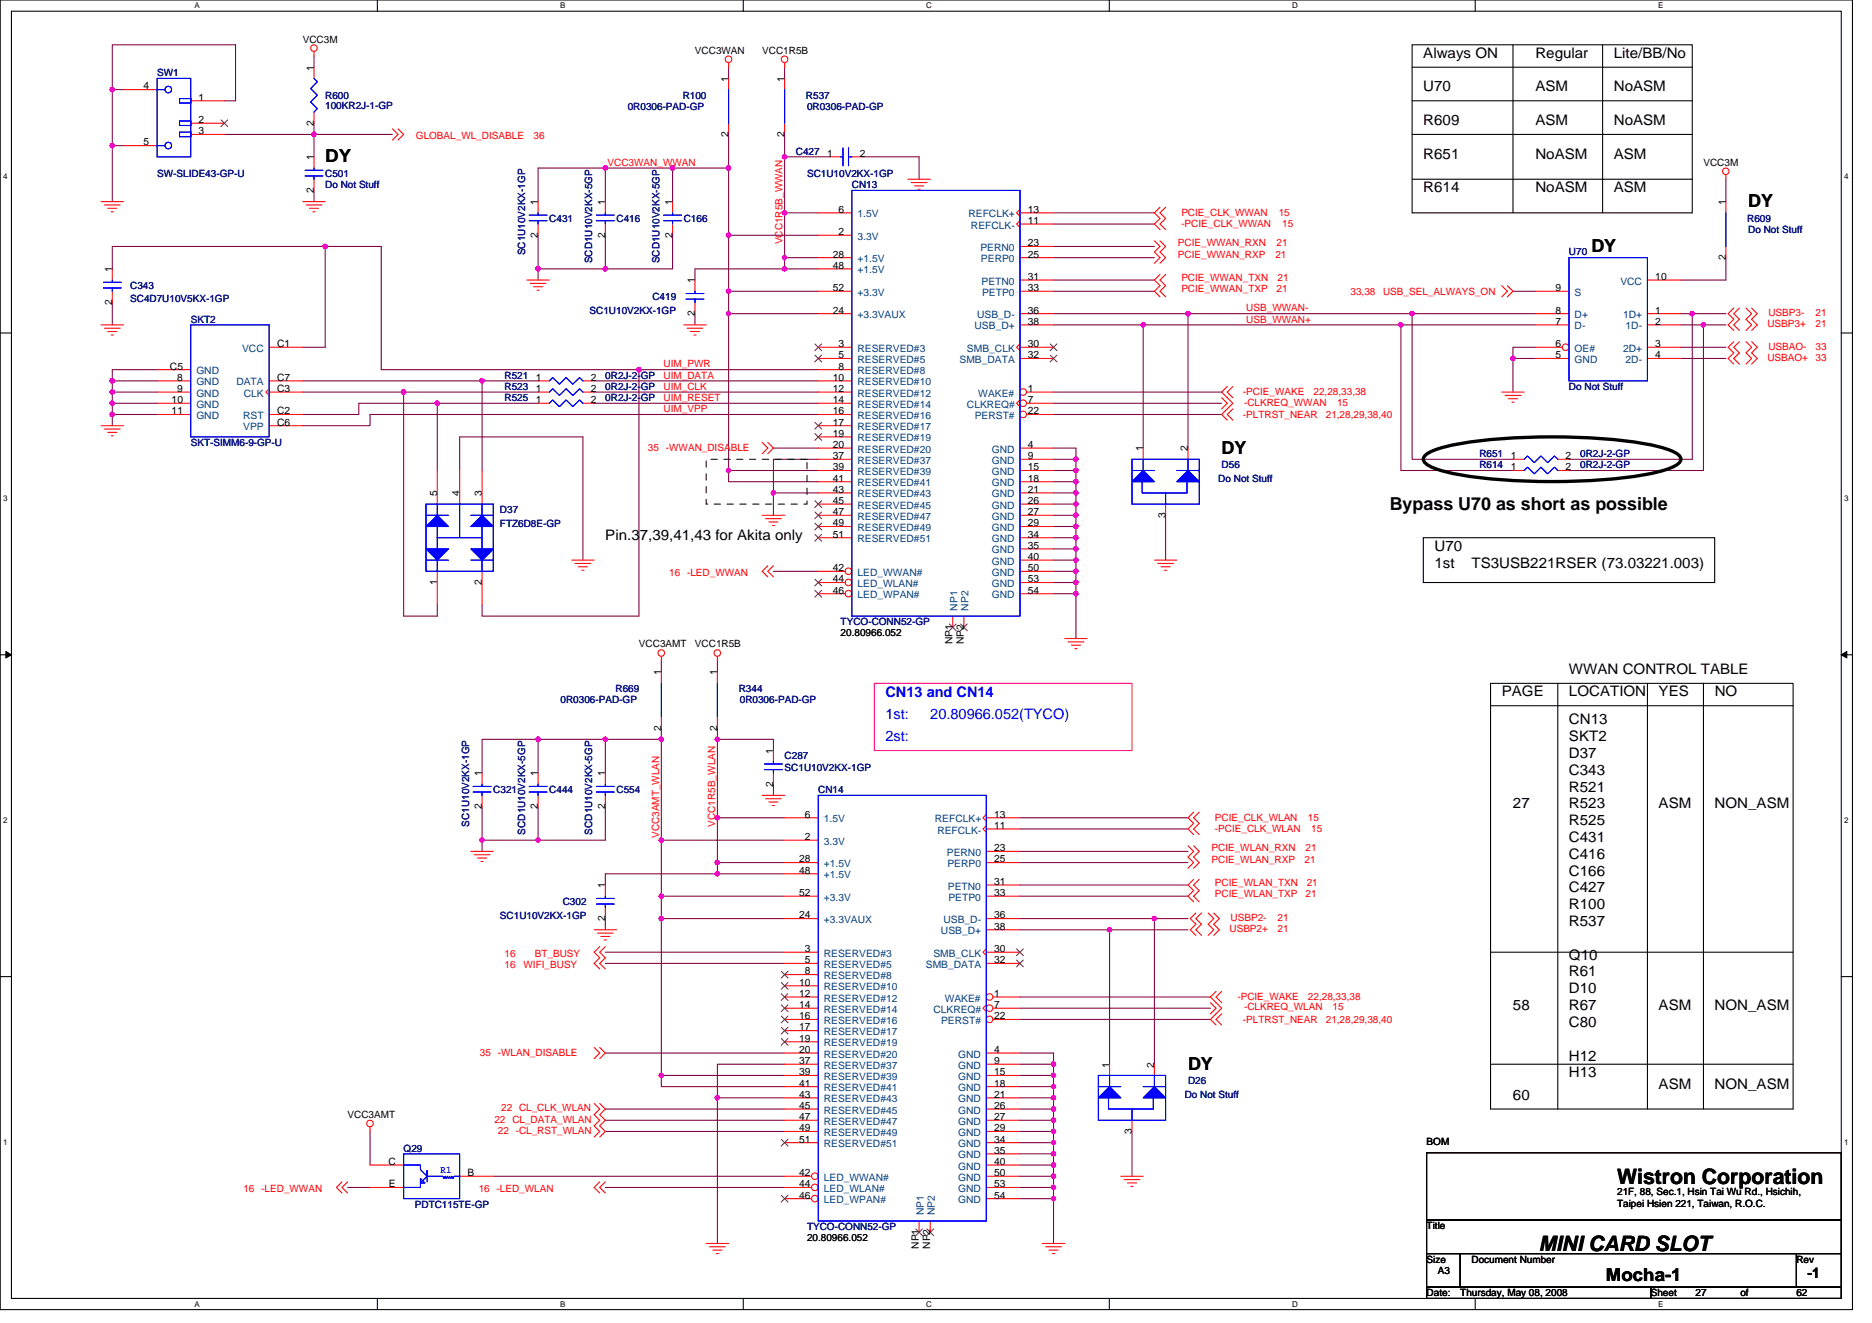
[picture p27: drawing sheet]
<svg xmlns="http://www.w3.org/2000/svg" width="297mm" height="210mm" viewBox="0 0 297 210" stroke-linecap="round" stroke-linejoin="round" font-family="sans-serif">
<defs><g id="words">
<g font-size="3.4">
<text x="256.6" y="187.9">Wistron Corporation</text>
<text x="244.2" y="198.5">MINI CARD SLOT</text>
</g>
<g font-size="2.8">
<text x="51.6" y="25.8">DY</text>
<text x="277.4" y="32.9">DY</text>
<text x="252.5" y="40">DY</text>
<text x="193.8" y="72">DY</text>
<text x="220.5" y="80.9">Bypass U70 as short as possible</text>
<text x="188.5" y="169.8">DY</text>
<text x="254.8" y="203.4">Mocha-1</text>
</g>
<g font-size="2.3">
<text x="225.8" y="9.2">Always ON</text>
<text x="243.6" y="9.2">Regular</text>
<text x="256.1" y="9.2">Lite/BB/No</text>
<text x="225.8" y="14.5">U70</text>
<text x="243.6" y="14.5">ASM</text>
<text x="256.1" y="14.5">NoASM</text>
<text x="225.8" y="19.9">R609</text>
<text x="243.6" y="19.9">ASM</text>
<text x="256.1" y="19.9">NoASM</text>
<text x="225.8" y="25.2">R651</text>
<text x="243.6" y="25.2">NoASM</text>
<text x="256.1" y="25.2">ASM</text>
<text x="225.8" y="30.5">R614</text>
<text x="243.6" y="30.5">NoASM</text>
<text x="256.1" y="30.5">ASM</text>
<text x="96.1" y="85.6">Pin.37,39,41,43 for Akita only</text>
<text x="227.6" y="87.4">U70</text>
<text x="227.6" y="90.1">1st</text>
<text x="233.5" y="90.1">TS3USB221RSER (73.03221.003)</text>
<text x="249" y="107">WWAN CONTROL TABLE</text>
<text x="238.3" y="110.5">PAGE</text>
<text x="249" y="110.5">LOCATION</text>
<text x="263.2" y="110.5">YES</text>
<text x="272.1" y="110.5">NO</text>
<text x="249" y="115">CN13</text>
<text x="249" y="117.6">SKT2</text>
<text x="249" y="120.3">D37</text>
<text x="249" y="123">C343</text>
<text x="249" y="125.6">R521</text>
<text x="240.1" y="128.3">27</text>
<text x="249" y="128.3">R523</text>
<text x="249" y="131">R525</text>
<text x="263.2" y="128.3">ASM</text>
<text x="272.1" y="128.3">NON_ASM</text>
<text x="249" y="133.6">C431</text>
<text x="249" y="136.3">C416</text>
<text x="249" y="139">C166</text>
<text x="249" y="141.6">C427</text>
<text x="249" y="144.3">R100</text>
<text x="249" y="147">R537</text>
<text x="249" y="152.3">Q10</text>
<text x="249" y="155">R61</text>
<text x="240.1" y="160.3">58</text>
<text x="249" y="157.7">D10</text>
<text x="249" y="160.3">R67</text>
<text x="263.2" y="160.3">ASM</text>
<text x="272.1" y="160.3">NON_ASM</text>
<text x="249" y="163">C80</text>
<text x="249" y="168.3">H12</text>
<text x="249" y="171">H13</text>
<text x="263.2" y="172.8">ASM</text>
<text x="272.1" y="172.8">NON_ASM</text>
<text x="240.1" y="174.5">60</text>
<text x="286.8" y="202.9">-1</text>
</g>
<g font-size="2.3" fill="#00f">
<text x="140.5" y="110.6">CN13 and CN14</text>
<text x="140.5" y="114.1">1st:</text>
<text x="140.5" y="117.6">2st:</text>
<text x="147.6" y="114.1">20.80966.052(TYCO)</text>
</g>
<g font-size="1.6">
<text x="48" y="6.8">VCC3M</text>
<text x="49.8" y="11.2" transform="rotate(-90 49.8 11.2)">1</text>
<text x="110.3" y="8.5">VCC3WAN</text>
<text x="120.9" y="8.5">VCC1R5B</text>
<text x="22.8" y="14.2">4</text>
<text x="31.5" y="16">1</text>
<text x="115.6" y="13" transform="rotate(-90 115.6 13)">1</text>
<text x="124.5" y="13" transform="rotate(-90 124.5 13)">1</text>
<text x="22.8" y="23.1">5</text>
<text x="31.5" y="19.5">2</text>
<text x="31.5" y="21.3">3</text>
<text x="49.8" y="19.9" transform="rotate(-90 49.8 19.9)">2</text>
<text x="115.6" y="21.7" transform="rotate(-90 115.6 21.7)">2</text>
<text x="124.5" y="21.7" transform="rotate(-90 124.5 21.7)">2</text>
<text x="49.8" y="25.4" transform="rotate(-90 49.8 25.4)">1</text>
<text x="131.3" y="24.9">1</text>
<text x="136.4" y="24.9">2</text>
<text x="270.3" y="26.3">VCC3M</text>
<text x="49.8" y="30.6" transform="rotate(-90 49.8 30.6)">2</text>
<text x="85.4" y="32.5" transform="rotate(-90 85.4 32.5)">1</text>
<text x="96" y="32.5" transform="rotate(-90 96 32.5)">1</text>
<text x="106.7" y="32.5" transform="rotate(-90 106.7 32.5)">1</text>
<text x="133" y="33.8">6</text>
<text x="163.1" y="35.5">11</text>
<text x="163.1" y="33.8">13</text>
<text x="273.8" y="32.5" transform="rotate(-90 273.8 32.5)">1</text>
<text x="85.4" y="37.7" transform="rotate(-90 85.4 37.7)">2</text>
<text x="96" y="37.7" transform="rotate(-90 96 37.7)">2</text>
<text x="106.7" y="37.7" transform="rotate(-90 106.7 37.7)">2</text>
<text x="132.1" y="40.9">28</text>
<text x="133" y="37.3">2</text>
<text x="163.1" y="39.1">23</text>
<text x="163.1" y="40.9">25</text>
<text x="273.8" y="41.3" transform="rotate(-90 273.8 41.3)">2</text>
<text x="17.8" y="43.2" transform="rotate(-90 17.8 43.2)">1</text>
<text x="110.3" y="45" transform="rotate(-90 110.3 45)">1</text>
<text x="132.1" y="42.7">48</text>
<text x="132.1" y="46.2">52</text>
<text x="163.1" y="44.4">31</text>
<text x="163.1" y="46.2">33</text>
<text x="246.8" y="46.2">9</text>
<text x="262.7" y="44.4">10</text>
<text x="17.8" y="48.4" transform="rotate(-90 17.8 48.4)">2</text>
<text x="110.3" y="50.2" transform="rotate(-90 110.3 50.2)">2</text>
<text x="132.1" y="49.8">24</text>
<text x="163.1" y="49.8">36</text>
<text x="163.1" y="51.5">38</text>
<text x="246.8" y="51.5">7</text>
<text x="246.8" y="49.8">8</text>
<text x="262.7" y="51.5">2</text>
<text x="262.7" y="49.8">1</text>
<text x="27" y="58.7">C5</text>
<text x="44" y="55.1">C1</text>
<text x="133" y="55.1">3</text>
<text x="133" y="56.9">5</text>
<text x="133" y="58.7">8</text>
<text x="163.1" y="55.1">30</text>
<text x="163.1" y="56.9">32</text>
<text x="246.8" y="56.9">5</text>
<text x="246.8" y="55.1">6</text>
<text x="262.7" y="56.9">4</text>
<text x="262.7" y="55.1">3</text>
<text x="27.2" y="65.8">11</text>
<text x="27.2" y="64">10</text>
<text x="28.1" y="60.4">8</text>
<text x="28.1" y="62.2">9</text>
<text x="44" y="60.4">C7</text>
<text x="44" y="65.8">C2</text>
<text x="44" y="62.2">C3</text>
<text x="85" y="64">1</text>
<text x="85" y="62.2">1</text>
<text x="85" y="60.4">1</text>
<text x="93.7" y="64">2</text>
<text x="93.7" y="62.2">2</text>
<text x="93.7" y="60.4">2</text>
<text x="132.1" y="60.4">10</text>
<text x="132.1" y="62.2">12</text>
<text x="132.1" y="64">14</text>
<text x="132.1" y="65.8">16</text>
<text x="163.1" y="62.2">1</text>
<text x="163.1" y="64">7</text>
<text x="163.1" y="65.8">22</text>
<text x="44" y="67.5">C6</text>
<text x="132.1" y="67.5">17</text>
<text x="132.1" y="69.3">19</text>
<text x="132.1" y="71.1">20</text>
<text x="163.1" y="71.1">4</text>
<text x="181.4" y="71.6" transform="rotate(-90 181.4 71.6)">1</text>
<text x="188.5" y="71.6" transform="rotate(-90 188.5 71.6)">2</text>
<text x="132.1" y="72.9">37</text>
<text x="132.1" y="74.7">39</text>
<text x="132.1" y="76.4">41</text>
<text x="163.1" y="72.9">9</text>
<text x="163.1" y="74.7">15</text>
<text x="163.1" y="76.4">18</text>
<text x="239.7" y="72.9">1</text>
<text x="239.7" y="74.7">1</text>
<text x="248.4" y="72.9">2</text>
<text x="248.4" y="74.7">2</text>
<text x="69.4" y="78.8" transform="rotate(-90 69.4 78.8)">5</text>
<text x="72.9" y="78.8" transform="rotate(-90 72.9 78.8)">4</text>
<text x="76.5" y="78.8" transform="rotate(-90 76.5 78.8)">3</text>
<text x="132.1" y="78.2">43</text>
<text x="132.1" y="80">45</text>
<text x="132.1" y="81.8">47</text>
<text x="132.1" y="83.5">49</text>
<text x="163.1" y="78.2">21</text>
<text x="163.1" y="80">26</text>
<text x="163.1" y="81.8">27</text>
<text x="163.1" y="83.5">29</text>
<text x="184.9" y="82.2" transform="rotate(-90 184.9 82.2)">3</text>
<text x="132.1" y="85.3">51</text>
<text x="163.1" y="85.3">34</text>
<text x="163.1" y="87.1">35</text>
<text x="163.1" y="88.9">40</text>
<text x="69.4" y="92.8" transform="rotate(-90 69.4 92.8)">1</text>
<text x="76.5" y="92.8" transform="rotate(-90 76.5 92.8)">2</text>
<text x="132.1" y="90.7">42</text>
<text x="132.1" y="92.4">44</text>
<text x="132.1" y="94.2">46</text>
<text x="163.1" y="90.7">50</text>
<text x="163.1" y="92.4">53</text>
<text x="163.1" y="94.2">54</text>
<text x="133.4" y="101">20.80966.052</text>
<text x="101.4" y="102.8">VCC3AMT</text>
<text x="104.9" y="107.2" transform="rotate(-90 104.9 107.2)">1</text>
<text x="110.3" y="102.8">VCC1R5B</text>
<text x="113.8" y="107.2" transform="rotate(-90 113.8 107.2)">1</text>
<text x="151.1" y="102.2" transform="rotate(-90 151.1 102.2)">NP1</text>
<text x="152.9" y="102.2" transform="rotate(-90 152.9 102.2)">NP2</text>
<text x="104.9" y="116" transform="rotate(-90 104.9 116)">2</text>
<text x="113.8" y="116" transform="rotate(-90 113.8 116)">2</text>
<text x="122.7" y="119.7" transform="rotate(-90 122.7 119.7)">1</text>
<text x="76.5" y="123.2" transform="rotate(-90 76.5 123.2)">1</text>
<text x="85.4" y="123.2" transform="rotate(-90 85.4 123.2)">1</text>
<text x="96" y="123.2" transform="rotate(-90 96 123.2)">1</text>
<text x="122.7" y="124.8" transform="rotate(-90 122.7 124.8)">2</text>
<text x="76.5" y="128.4" transform="rotate(-90 76.5 128.4)">2</text>
<text x="85.4" y="128.4" transform="rotate(-90 85.4 128.4)">2</text>
<text x="96" y="128.4" transform="rotate(-90 96 128.4)">2</text>
<text x="127.7" y="129.8">6</text>
<text x="157.8" y="131.6">11</text>
<text x="157.8" y="129.8">13</text>
<text x="126.8" y="136.9">28</text>
<text x="127.7" y="133.3">2</text>
<text x="157.8" y="135.1">23</text>
<text x="157.8" y="136.9">25</text>
<text x="96" y="141" transform="rotate(-90 96 141)">1</text>
<text x="126.8" y="138.7">48</text>
<text x="126.8" y="142.2">52</text>
<text x="157.8" y="140.4">31</text>
<text x="157.8" y="142.2">33</text>
<text x="96" y="146.2" transform="rotate(-90 96 146.2)">2</text>
<text x="126.8" y="145.8">24</text>
<text x="157.8" y="145.8">36</text>
<text x="157.8" y="147.6">38</text>
<text x="127.7" y="151.1">3</text>
<text x="127.7" y="152.9">5</text>
<text x="127.7" y="154.7">8</text>
<text x="157.8" y="151.1">30</text>
<text x="157.8" y="152.9">32</text>
<text x="126.8" y="156.4">10</text>
<text x="126.8" y="158.2">12</text>
<text x="126.8" y="160">14</text>
<text x="126.8" y="161.8">16</text>
<text x="157.8" y="158.2">1</text>
<text x="157.8" y="160">7</text>
<text x="157.8" y="161.8">22</text>
<text x="126.8" y="163.6">17</text>
<text x="126.8" y="165.3">19</text>
<text x="126.8" y="167.1">20</text>
<text x="157.8" y="167.1">4</text>
<text x="126.8" y="168.9">37</text>
<text x="126.8" y="170.7">39</text>
<text x="126.8" y="172.4">41</text>
<text x="157.8" y="168.9">9</text>
<text x="157.8" y="170.7">15</text>
<text x="157.8" y="172.4">18</text>
<text x="176" y="169.4" transform="rotate(-90 176 169.4)">1</text>
<text x="183.2" y="169.4" transform="rotate(-90 183.2 169.4)">2</text>
<text x="55.2" y="177.4">VCC3AMT</text>
<text x="126.8" y="174.2">43</text>
<text x="126.8" y="176">45</text>
<text x="126.8" y="177.8">47</text>
<text x="126.8" y="179.6">49</text>
<text x="157.8" y="174.2">21</text>
<text x="157.8" y="176">26</text>
<text x="157.8" y="177.8">27</text>
<text x="157.8" y="179.6">29</text>
<text x="179.6" y="180" transform="rotate(-90 179.6 180)">3</text>
<text x="61.6" y="184.9">C</text>
<text x="126.8" y="181.3">51</text>
<text x="157.8" y="181.3">34</text>
<text x="157.8" y="183.1">35</text>
<text x="157.8" y="184.9">40</text>
<text x="226.4" y="181.7">BOM</text>
<text x="61.7" y="188.4">E</text>
<text x="74.2" y="186.7">B</text>
<text x="126.8" y="186.7">42</text>
<text x="126.8" y="188.4">44</text>
<text x="126.8" y="190.2">46</text>
<text x="157.8" y="186.7">50</text>
<text x="157.8" y="188.4">53</text>
<text x="157.8" y="190.2">54</text>
<text x="256.6" y="189.7">21F, 88, Sec.1, Hsin Tai Wu Rd., Hsichih,</text>
<text x="256.6" y="191.5">Taipei Hsien 221, Taiwan, R.O.C.</text>
<text x="128.1" y="197">20.80966.052</text>
<text x="226.4" y="195.1">Title</text>
<text x="145.8" y="198.2" transform="rotate(-90 145.8 198.2)">NP1</text>
<text x="147.6" y="198.2" transform="rotate(-90 147.6 198.2)">NP2</text>
<text x="226.4" y="200.4">Size</text>
<text x="228.2" y="202.2">A3</text>
<text x="233.5" y="200.4">Document Number</text>
<text x="285" y="200.4">Rev</text>
<text x="226.4" y="205.7">Date:</text>
<text x="231.7" y="205.7">Thursday, May 08, 2008</text>
<text x="261.9" y="205.7">Sheet</text>
<text x="269" y="205.7">27</text>
<text x="276.2" y="205.7">of</text>
<text x="285" y="205.7">62</text>
</g>
<g font-size="1.6" fill="#000080">
<text x="24.9" y="12.1">SW1</text>
<text x="51.6" y="15.6">R600</text>
<text x="51.6" y="17.3">100KR2J-1-GP</text>
<text x="99.6" y="17.4">0R0306-PAD-GP</text>
<text x="108.3" y="15.6">R100</text>
<text x="127.9" y="15.6">R537</text>
<text x="128.1" y="17.4">0R0306-PAD-GP</text>
<text x="24.9" y="28.1">SW-SLIDE43-GP-U</text>
<text x="51.6" y="28.1">C501</text>
<text x="51.6" y="29.9">Do Not Stuff</text>
<text x="126.3" y="24.5">C427</text>
<text x="128.1" y="28.1">SC1U10V2KX-1GP</text>
<text x="135.2" y="29.9">CN13</text>
<text x="87.2" y="35.2">C431</text>
<text x="97.8" y="35.2">C416</text>
<text x="108.5" y="35.2">C166</text>
<text x="277.2" y="35.2">R609</text>
<text x="83.3" y="40.5" transform="rotate(-90 83.3 40.5)">SC1U10V2KX-1GP</text>
<text x="94" y="41.8" transform="rotate(-90 94 41.8)">SCD1U10V2KX-5GP</text>
<text x="104.6" y="41.8" transform="rotate(-90 104.6 41.8)">SCD1U10V2KX-5GP</text>
<text x="249" y="40.5">U70</text>
<text x="277.4" y="37">Do Not Stuff</text>
<text x="20.7" y="45.9">C343</text>
<text x="103.5" y="47.6">C419</text>
<text x="20.7" y="48">SC4D7U10V5KX-1GP</text>
<text x="30.3" y="51.2">SKT2</text>
<text x="93.6" y="49.8">SC1U10V2KX-1GP</text>
<text x="80" y="63.6">R525</text>
<text x="80" y="61.9">R523</text>
<text x="80" y="60.1">R521</text>
<text x="96.1" y="63.6">0R2J-2-GP</text>
<text x="96.1" y="61.9">0R2J-2-GP</text>
<text x="96.1" y="60.1">0R2J-2-GP</text>
<text x="249" y="61.9">Do Not Stuff</text>
<text x="30.3" y="70.8">SKT-SIMM6-9-GP-U</text>
<text x="193.3" y="76.5">Do Not Stuff</text>
<text x="193.8" y="74.3">D56</text>
<text x="234.7" y="72.5">R651</text>
<text x="234.7" y="74.3">R614</text>
<text x="250.7" y="72.5">0R2J-2-GP</text>
<text x="250.7" y="74.3">0R2J-2-GP</text>
<text x="79.3" y="81.4">D37</text>
<text x="79.3" y="83.6">FTZ6D8E-GP</text>
<text x="133.4" y="99.2">TYCO-CONN52-GP</text>
<text x="88.9" y="111.7">0R0306-PAD-GP</text>
<text x="97.7" y="109.9">R669</text>
<text x="117.2" y="109.9">R344</text>
<text x="117.4" y="111.7">0R0306-PAD-GP</text>
<text x="78.3" y="125.9">C321</text>
<text x="87.2" y="125.9">C444</text>
<text x="97.8" y="125.9">C554</text>
<text x="124.5" y="120.5">C287</text>
<text x="124.5" y="122.3">SC1U10V2KX-1GP</text>
<text x="129.8" y="125.9">CN14</text>
<text x="74.4" y="131.2" transform="rotate(-90 74.4 131.2)">SC1U10V2KX-1GP</text>
<text x="83.3" y="132.5" transform="rotate(-90 83.3 132.5)">SCD1U10V2KX-5GP</text>
<text x="94" y="132.5" transform="rotate(-90 94 132.5)">SCD1U10V2KX-5GP</text>
<text x="89.3" y="143.7">C302</text>
<text x="79.3" y="145.8">SC1U10V2KX-1GP</text>
<text x="188.5" y="172.1">D26</text>
<text x="188" y="174.2">Do Not Stuff</text>
<text x="64" y="182.8">Q29</text>
<text x="65.8" y="191.7">PDTC115TE-GP</text>
<text x="128.1" y="195.2">TYCO-CONN52-GP</text>
</g>
<g font-size="1.6" fill="#f00">
<text x="66" y="22">GLOBAL_WL_DISABLE</text>
<text x="84.7" y="22">36</text>
<text x="96.4" y="26.3">VCC3WAN_WWAN</text>
<text x="187.4" y="34.3">PCIE_CLK_WWAN</text>
<text x="202.9" y="34.3">15</text>
<text x="124.1" y="38.8" transform="rotate(-90 124.1 38.8)">VCC1R5B_WWAN</text>
<text x="186.9" y="40.9">PCIE_WWAN_RXP</text>
<text x="186.9" y="39.1">PCIE_WWAN_RXN</text>
<text x="187.4" y="36.1">-PCIE_CLK_WWAN</text>
<text x="202.4" y="40.9">21</text>
<text x="202.6" y="39.1">21</text>
<text x="203.5" y="36.1">15</text>
<text x="187.4" y="44.6">PCIE_WWAN_TXN</text>
<text x="187.4" y="46.4">PCIE_WWAN_TXP</text>
<text x="202.6" y="46.4">21</text>
<text x="202.7" y="44.6">21</text>
<text x="214.3" y="46.8">33,38</text>
<text x="219.5" y="46.8">USB_SEL_ALWAYS_ON</text>
<text x="197.8" y="49.4">USB_WWAN-</text>
<text x="197.8" y="51.2">USB_WWAN+</text>
<text x="280.4" y="51.9">USBP3+</text>
<text x="280.6" y="50.1">USBP3-</text>
<text x="288.1" y="51.9">21</text>
<text x="288.1" y="50.1">21</text>
<text x="105.3" y="58.3">UIM_PWR</text>
<text x="280.4" y="57.3">USBAO+</text>
<text x="280.6" y="55.5">USBAO-</text>
<text x="288.1" y="55.5">33</text>
<text x="288.1" y="57.3">33</text>
<text x="105.3" y="63.6">UIM_RESET</text>
<text x="105.3" y="61.9">UIM_CLK</text>
<text x="105.3" y="65.4">UIM_VPP</text>
<text x="105.3" y="60.1">UIM_DATA</text>
<text x="197.2" y="62.8">-PCIE_WAKE</text>
<text x="197.4" y="64.4">-CLKREQ_WWAN</text>
<text x="208.4" y="62.8">22,28,33,38</text>
<text x="212.1" y="64.4">15</text>
<text x="102.8" y="71.6">35 -WWAN_DISABLE</text>
<text x="197.2" y="66.3">-PLTRST_NEAR</text>
<text x="210.4" y="66.3">21,28,29,38,40</text>
<text x="106.2" y="91.4">16 -LED_WWAN</text>
<text x="113.5" y="131.2" transform="rotate(-90 113.5 131.2)">VCC1R5B_WLAN</text>
<text x="192.8" y="130.3">PCIE_CLK_WLAN</text>
<text x="207.5" y="130.3">15</text>
<text x="104.6" y="133" transform="rotate(-90 104.6 133)">VCC3AMT_WLAN</text>
<text x="192.2" y="136.9">PCIE_WLAN_RXP</text>
<text x="192.2" y="135.1">PCIE_WLAN_RXN</text>
<text x="192.8" y="132.1">-PCIE_CLK_WLAN</text>
<text x="207" y="136.9">21</text>
<text x="207.2" y="135.1">21</text>
<text x="208.1" y="132.1">15</text>
<text x="192.8" y="140.6">PCIE_WLAN_TXN</text>
<text x="192.8" y="142.4">PCIE_WLAN_TXP</text>
<text x="207.2" y="142.4">21</text>
<text x="207.3" y="140.6">21</text>
<text x="195.1" y="147.9">USBP2+</text>
<text x="195.3" y="146.2">USBP2-</text>
<text x="202.7" y="146.2">21</text>
<text x="202.7" y="147.9">21</text>
<text x="80" y="151.8">16</text>
<text x="80" y="153.6">16</text>
<text x="83.1" y="153.6">WIFI_BUSY</text>
<text x="84.9" y="151.8">BT_BUSY</text>
<text x="196.3" y="158.8">-PCIE_WAKE</text>
<text x="197.4" y="160.4">-CLKREQ_WLAN</text>
<text x="207.5" y="158.8">22,28,33,38</text>
<text x="211.5" y="160.4">15</text>
<text x="76.1" y="167.7">35 -WLAN_DISABLE</text>
<text x="197.2" y="162.3">-PLTRST_NEAR</text>
<text x="210.4" y="162.3">21,28,29,38,40</text>
<text x="78.4" y="178.2">22 CL_DATA_WLAN</text>
<text x="79" y="179.9">22 -CL_RST_WLAN</text>
<text x="79.5" y="176.4">22 CL_CLK_WLAN</text>
<text x="38.6" y="189.2">16 -LED_WWAN</text>
<text x="76" y="189.2">16 -LED_WLAN</text>
</g>
<g font-size="1.6" fill="#004080">
<text x="136.1" y="34.5">1.5V</text>
<text x="153.7" y="34.5">REFCLK+</text>
<text x="136.1" y="38.1">3.3V</text>
<text x="136.1" y="41.6">+1.5V</text>
<text x="154.1" y="36.3">REFCLK-</text>
<text x="155.6" y="39.8">PERN0</text>
<text x="155.7" y="41.6">PERP0</text>
<text x="136.1" y="43.4">+1.5V</text>
<text x="136.1" y="46.9">+3.3V</text>
<text x="155.7" y="45.2">PETN0</text>
<text x="155.8" y="46.9">PETP0</text>
<text x="249.8" y="46.9">S</text>
<text x="257.1" y="45.2">VCC</text>
<text x="136.1" y="50.5">+3.3VAUX</text>
<text x="154.6" y="52.3">USB_D+</text>
<text x="155" y="50.5">USB_D-</text>
<text x="249.8" y="52.3">D-</text>
<text x="249.8" y="50.5">D+</text>
<text x="257.5" y="50.5">1D+</text>
<text x="257.9" y="52.3">1D-</text>
<text x="31.2" y="59.4">GND</text>
<text x="38.4" y="55.8">VCC</text>
<text x="136.1" y="55.8">RESERVED#3</text>
<text x="136.1" y="57.6">RESERVED#5</text>
<text x="136.1" y="59.4">RESERVED#8</text>
<text x="152.2" y="57.6">SMB_DATA</text>
<text x="153.4" y="55.8">SMB_CLK</text>
<text x="249.8" y="57.6">GND</text>
<text x="249.8" y="55.8">OE#</text>
<text x="257.5" y="55.8">2D+</text>
<text x="257.9" y="57.6">2D-</text>
<text x="31.2" y="61.2">GND</text>
<text x="31.2" y="62.9">GND</text>
<text x="31.2" y="64.7">GND</text>
<text x="37.5" y="61.2">DATA</text>
<text x="38.7" y="62.9">CLK</text>
<text x="136.1" y="61.2">RESERVED#10</text>
<text x="136.1" y="62.9">RESERVED#12</text>
<text x="136.1" y="64.7">RESERVED#14</text>
<text x="153.4" y="64.7">CLKREQ#</text>
<text x="155.2" y="62.9">WAKE#</text>
<text x="31.2" y="66.5">GND</text>
<text x="38.6" y="68.3">VPP</text>
<text x="38.6" y="66.5">RST</text>
<text x="136.1" y="66.5">RESERVED#16</text>
<text x="136.1" y="68.3">RESERVED#17</text>
<text x="136.1" y="70.1">RESERVED#19</text>
<text x="136.1" y="71.8">RESERVED#20</text>
<text x="154.7" y="66.5">PERST#</text>
<text x="157.4" y="71.8">GND</text>
<text x="136.1" y="73.6">RESERVED#37</text>
<text x="136.1" y="75.4">RESERVED#39</text>
<text x="136.1" y="77.2">RESERVED#41</text>
<text x="157.4" y="73.6">GND</text>
<text x="157.4" y="75.4">GND</text>
<text x="157.4" y="77.2">GND</text>
<text x="136.1" y="79">RESERVED#43</text>
<text x="136.1" y="80.7">RESERVED#45</text>
<text x="136.1" y="82.5">RESERVED#47</text>
<text x="157.4" y="79">GND</text>
<text x="157.4" y="80.7">GND</text>
<text x="157.4" y="82.5">GND</text>
<text x="136.1" y="84.3">RESERVED#49</text>
<text x="136.1" y="86.1">RESERVED#51</text>
<text x="157.4" y="84.3">GND</text>
<text x="157.4" y="86.1">GND</text>
<text x="157.4" y="87.8">GND</text>
<text x="157.4" y="89.6">GND</text>
<text x="136.1" y="91.4">LED_WWAN#</text>
<text x="136.1" y="93.2">LED_WLAN#</text>
<text x="136.1" y="95">LED_WPAN#</text>
<text x="157.4" y="91.4">GND</text>
<text x="157.4" y="93.2">GND</text>
<text x="157.4" y="95">GND</text>
<text x="151.9" y="96.9" transform="rotate(-90 151.9 96.9)">NP1</text>
<text x="153.7" y="96.9" transform="rotate(-90 153.7 96.9)">NP2</text>
<text x="130.7" y="130.5">1.5V</text>
<text x="148.3" y="130.5">REFCLK+</text>
<text x="130.7" y="134.1">3.3V</text>
<text x="130.7" y="137.6">+1.5V</text>
<text x="148.7" y="132.3">REFCLK-</text>
<text x="150.2" y="135.8">PERN0</text>
<text x="150.3" y="137.6">PERP0</text>
<text x="130.7" y="139.4">+1.5V</text>
<text x="130.7" y="143">+3.3V</text>
<text x="150.4" y="141.2">PETN0</text>
<text x="150.5" y="143">PETP0</text>
<text x="130.7" y="146.5">+3.3VAUX</text>
<text x="149.3" y="148.3">USB_D+</text>
<text x="149.7" y="146.5">USB_D-</text>
<text x="130.7" y="151.8">RESERVED#3</text>
<text x="130.7" y="153.6">RESERVED#5</text>
<text x="130.7" y="155.4">RESERVED#8</text>
<text x="146.9" y="153.6">SMB_DATA</text>
<text x="148.1" y="151.8">SMB_CLK</text>
<text x="130.7" y="157.2">RESERVED#10</text>
<text x="130.7" y="159">RESERVED#12</text>
<text x="130.7" y="160.7">RESERVED#14</text>
<text x="148.1" y="160.7">CLKREQ#</text>
<text x="149.9" y="159">WAKE#</text>
<text x="130.7" y="162.5">RESERVED#16</text>
<text x="130.7" y="164.3">RESERVED#17</text>
<text x="130.7" y="166.1">RESERVED#19</text>
<text x="130.7" y="167.9">RESERVED#20</text>
<text x="149.3" y="162.5">PERST#</text>
<text x="152" y="167.9">GND</text>
<text x="130.7" y="169.6">RESERVED#37</text>
<text x="130.7" y="171.4">RESERVED#39</text>
<text x="130.7" y="173.2">RESERVED#41</text>
<text x="152" y="169.6">GND</text>
<text x="152" y="171.4">GND</text>
<text x="152" y="173.2">GND</text>
<text x="130.7" y="175">RESERVED#43</text>
<text x="130.7" y="176.7">RESERVED#45</text>
<text x="130.7" y="178.5">RESERVED#47</text>
<text x="152" y="175">GND</text>
<text x="152" y="176.7">GND</text>
<text x="152" y="178.5">GND</text>
<text x="130.7" y="180.3">RESERVED#49</text>
<text x="130.7" y="182.1">RESERVED#51</text>
<text x="152" y="180.3">GND</text>
<text x="152" y="182.1">GND</text>
<text x="152" y="183.9">GND</text>
<text x="152" y="185.6">GND</text>
<text x="130.7" y="187.4">LED_WWAN#</text>
<text x="130.7" y="189.2">LED_WLAN#</text>
<text x="130.7" y="191">LED_WPAN#</text>
<text x="152" y="187.4">GND</text>
<text x="152" y="189.2">GND</text>
<text x="152" y="191">GND</text>
<text x="146.6" y="192.9" transform="rotate(-90 146.6 192.9)">NP1</text>
<text x="148.4" y="192.9" transform="rotate(-90 148.4 192.9)">NP2</text>
</g>
<text font-size="1.6" fill="#00f" x="69.9" y="186.2">R1</text>
<g font-size="1.3">
<text x="30.8" y="1.3">A</text>
<text x="88.9" y="1.3">B</text>
<text x="147" y="1.3">C</text>
<text x="205" y="1.3">D</text>
<text x="263.1" y="1.3">E</text>
<text x=".5" y="28.4">4</text>
<text x="292.6" y="28.4">4</text>
<text x=".5" y="79.5">3</text>
<text x="292.6" y="79.5">3</text>
<text x=".5" y="130.6">2</text>
<text x="292.6" y="130.6">2</text>
<text x=".5" y="181.7">1</text>
<text x="292.6" y="181.7">1</text>
<text x="30.8" y="207.4">A</text>
<text x="88.9" y="207.4">B</text>
<text x="147" y="207.4">C</text>
<text x="205" y="207.4">D</text>
<text x="263.1" y="207.4">E</text>
</g>
</g></defs>
<path d="M0 0h293.9v207.9h-293.9zM1.8 1.8h290.4v204.3h-290.4z" fill="none" stroke="#000" stroke-width=".17"/>
<g fill="#fff">
<path d="M30.8 .2h.9v1.4h-.9z"/>
<path d="M30.8 206.3h.9v1.4h-.9z"/>
</g>
<path d="M59.9 0v1.8M59.9 206.1v1.8" fill="none" stroke="#000" stroke-width=".17"/>
<g fill="#fff">
<path d="M88.9 .2h.8v1.4h-.8z"/>
<path d="M88.9 206.3h.8v1.4h-.8z"/>
</g>
<path d="M117.9 0v1.8M117.9 206.1v1.8" fill="none" stroke="#000" stroke-width=".17"/>
<g fill="#fff">
<path d="M147 .2h.9v1.4h-.9z"/>
<path d="M147 206.3h.9v1.4h-.9z"/>
</g>
<path d="M176 0v1.8M176 206.1v1.8" fill="none" stroke="#000" stroke-width=".17"/>
<g fill="#fff">
<path d="M205 .2h.9v1.4h-.9z"/>
<path d="M205 206.3h.9v1.4h-.9z"/>
</g>
<path d="M234.1 0v1.8M234.1 206.1v1.8" fill="none" stroke="#000" stroke-width=".17"/>
<g fill="#fff">
<path d="M263.1 .2h.8v1.4h-.8z"/>
<path d="M263.1 206.3h.8v1.4h-.8z"/>
<path d="M.5 27.3h.7v1.4h-.7z"/>
<path d="M292.6 27.3h.7v1.4h-.7z"/>
<path d="M.5 78.4h.7v1.4h-.7z"/>
<path d="M292.6 78.4h.7v1.4h-.7z"/>
</g>
<path d="M0 52.9h1.8M292.2 52.9h1.7" fill="none" stroke="#000" stroke-width=".17"/>
<g fill="#fff">
<path d="M.5 129.5h.7v1.4h-.7z"/>
<path d="M292.6 129.5h.7v1.4h-.7z"/>
</g>
<path d="M0 103.9h1.8M292.2 103.9h1.7" fill="none" stroke="#000" stroke-width=".17"/>
<path d="M.9 103.4l.9 .5-.9 .5zM292.2 103.9l.8-.5v1z" fill="#000" stroke="#000" stroke-width=".16"/>
<g fill="#fff">
<path d="M.5 180.5h.7v1.4h-.7z"/>
<path d="M292.6 180.5h.7v1.4h-.7z"/>
</g>
<g fill="none" stroke="#000" stroke-width=".17">
<path d="M224.1 7.1h44.4v26.7h-44.4zM224.1 10.7h44.4M224.1 16h44.4M240.1 7.1v26.7M254.3 7.1v26.7M224.1 21.3h44.4M224.1 28.4h44.4M225.8 85.3h46.3v7.2h-46.3zM236.5 108.5h48v67.5h-48zM236.5 112h48M247.2 108.5v67.5M261.4 108.5v67.5"/>
<path d="M270.3 108.5v67.5M0 155h1.8M236.5 151.1h48M292.2 155h1.7M236.5 168.9h48M226.4 199h5.3v5.3h-5.3zM226.4 183h65.8v10.6h-65.8zM226.4 193.6h65.8v5.4h-65.8zM231.7 199h53.3v5.3h-53.3zM285 199h7.2v5.3h-7.2zM226.4 204.3h35.5v1.8h-35.5zM261.9 204.3h30.3v1.8h-30.3z"/>
</g>
<g fill="none" stroke="#800040" stroke-width=".17">
<path d="M17.8 14.2v-7.1h19.6v8.9h-1.8M17.8 14.2v8.9h1.8M17.8 14.2h1.8M49.8 19.6v1.7h12.5M49.8 8.9v1.8M115.6 10.7v1.7M124.5 10.7v1.7M17.8 23.1v8.9M35.6 21.3h14.2v3.6M49.8 30.2v1.8M51.6 39.1h8.9v19.6h40.9v39.1h-24.9v-1.8M51.6 39.1v16h-3.6"/>
<path d="M51.6 39.1h-33.8v3.6M85.4 37.3v5.4M96.1 26.7h10.6v5.3M96.1 37.3v5.4M96.1 26.7v5.3M96.1 26.7h-10.7v5.3M106.7 37.3v5.4h-10.6M106.7 26.7h8.9M115.6 37.3v8.9M115.6 26.7v10.6M115.6 21.3v5.4M115.6 37.3h14.2"/>
<path d="M124.5 33.8v7.1M124.5 24.9v8.9M124.5 33.8h5.3M124.5 21.3v3.6M124.5 24.9h7.1M136.9 24.9h8.9v3.5M167.2 35.6h16M167.2 33.8h16M167.2 39.1h16M273.9 28.4v3.6M17.8 48v3.6M24.9 58.7h-7.1v1.8"/>
<path d="M85.4 42.7h10.7M85.4 42.7v1.7M101.4 58.7h28.4M110.3 49.8v1.8M115.6 49.8v24.9M115.6 46.2v3.6M115.6 49.8h14.2M115.6 46.2h14.2M124.5 42.7h-14.2v1.7M124.5 40.9h5.3M124.5 42.7h5.3M124.5 40.9v1.8"/>
<path d="M167.2 49.8h21.3v21.3M167.2 51.6h14.2v19.5M167.2 44.5h16M167.2 46.2h16M167.2 40.9h16M181.4 51.6h40.9M188.5 49.8h35.6v23.1h16M222.3 51.6v23.1h17.8M222.3 51.6h21.3M224.1 49.8h19.5M240.1 56.9v5.3M240.1 46.2h3.5"/>
<path d="M240.1 56.9h3.5M243.6 55.1h-3.5v1.8M266.7 56.9h7.2M266.7 51.6h3.6M266.7 55.1h7.2M266.7 49.8h1.8M268.5 49.8h5.4M268.5 49.8v23.1h-19.5M270.3 51.6h3.6M270.3 51.6v23.1h-21.3M273.9 40.9v3.6h-7.2M17.8 60.5v1.7"/>
<path d="M17.8 60.5h7.1M17.8 64v1.8h7.1M17.8 65.8v1.8M17.8 62.2h7.1M17.8 62.2v1.8h7.1M48 62.2h16v35.6h5.4v-1.8M48 60.5h28.5v14.2M64 62.2h21.4M69.4 64v10.7M69.4 64h-12.5v1.8h-8.9M69.4 64h16M72.9 74.7v-5.4h19.6v19.6"/>
<path d="M76.5 60.5h8.9M94.3 64h35.5M94.3 62.2h35.5M94.3 60.5h35.5M115.6 74.7v1.8h14.2M115.6 74.7h14.2M122.7 78.2v3.6M122.7 71.1h7.1M122.7 78.2h7.1M129.8 65.8h-71.1v1.8h-10.7M129.8 72.9h-7.1v5.3M167.2 71.1h3.5v1.8"/>
<path d="M167.2 74.7h3.5M167.2 72.9h3.5M167.2 78.2h3.5M167.2 76.5h3.5M167.2 62.2h26.6M167.2 64h26.6M167.2 65.8h26.6M170.7 74.7v1.8M170.7 72.9v1.8M170.7 76.5v1.7M170.7 78.2v1.8M122.7 90.7h7.1"/>
<path d="M167.2 87.1h3.5M167.2 85.3h3.5M167.2 92.5h3.5M167.2 83.6h3.5M167.2 80h3.5M167.2 90.7h3.5M167.2 81.8h3.5M167.2 88.9h3.5M167.2 94.2h3.5M170.7 85.3v1.8M170.7 90.7v1.8M170.7 94.2v7.1"/>
<path d="M170.7 81.8v1.8M170.7 88.9v1.8M170.7 80v1.8M170.7 92.5v1.7M170.7 87.1v1.8M170.7 83.6v1.7M185 81.8v7.1M85.4 117.3v5.4M85.4 117.3h10.7M85.4 117.3h-8.9v5.4M96.1 117.3v5.4M96.1 117.3h8.8"/>
<path d="M104.9 117.3v16M104.9 104.9v1.8M104.9 115.6v1.7M113.8 117.3v12.5M113.8 117.3h8.9v1.8M113.8 115.6v1.7M113.8 104.9v1.8M76.5 133.4v1.7M76.5 133.3h8.9M76.5 128v5.4M85.4 128v5.3M96.1 128v5.3h-10.7"/>
<path d="M104.9 133.3h19.6M104.9 133.3v8.9M113.8 129.8v7.1M113.8 136.9v1.8M113.8 138.7h-17.7v1.8M113.8 136.9h10.7M113.8 129.8h10.7M113.8 138.7h10.7M122.7 124.5v1.7M161.8 131.6h26.7M161.8 129.8h26.7M161.8 135.1h26.7"/>
<path d="M161.8 136.9h26.7M96.1 145.8v1.8M96.1 151.1h28.4M96.1 152.9h28.4M104.9 142.2v3.6M104.9 142.2h19.6M124.5 145.8h-19.6v24.9M161.8 145.8h21.4M161.8 158.2h30.3M161.8 147.6h14.3M161.8 140.5h26.7M161.8 142.2h26.7"/>
<path d="M176.1 147.6h12.4M176.1 147.6v21.3M183.2 145.8v23.1M183.2 145.8h5.3M58.7 179.6v5.3M96.1 167.1h28.4M96.1 179.6h28.4M96.1 177.8h28.4M96.1 176h28.4M104.9 170.7h19.6M104.9 170.7v1.8h19.6M124.5 168.9h-10.7v5.3"/>
<path d="M124.5 174.2h-10.7v23.2M161.8 167.1h5.4v1.8M161.8 174.2h5.4M161.8 172.5h5.4M161.8 168.9h5.4M161.8 179.6h5.4M161.8 170.7h5.4M161.8 161.8h30.3M161.8 160h30.3M161.8 176h5.4M161.8 177.8h5.4M167.2 174.2v1.8"/>
<path d="M167.2 172.5v1.7M167.2 168.9v1.8M167.2 170.7v1.8M167.2 179.6v1.8M167.2 177.8v1.8M167.2 176v1.8M179.6 179.6v7.1M55.2 188.5h3.5M78.3 186.7h46.2M96.1 188.5h28.4M161.8 181.4h5.4M161.8 190.2h5.4"/>
<path d="M161.8 188.5h5.4M161.8 184.9h5.4M161.8 183.1h5.4M161.8 186.7h5.4M167.2 190.2v7.2M167.2 184.9v1.8M167.2 183.1v1.8M167.2 188.5v1.7M167.2 181.4v1.7M167.2 186.7v1.8"/>
</g>
<g fill="#f0f" stroke="#f0f" stroke-width=".17">
<circle cx="170.7" cy="74.7" r=".35"/>
<circle cx="124.5" cy="40.9" r=".35"/>
<circle cx="170.7" cy="72.9" r=".35"/>
<circle cx="115.6" cy="49.8" r=".35"/>
<circle cx="170.7" cy="85.3" r=".35"/>
<circle cx="170.7" cy="76.4" r=".35"/>
<circle cx="170.7" cy="94.2" r=".35"/>
<circle cx="170.7" cy="81.8" r=".35"/>
<circle cx="113.8" cy="136.9" r=".35"/>
<circle cx="167.2" cy="174.2" r=".35"/>
<circle cx="167.2" cy="190.2" r=".35"/>
<circle cx="167.2" cy="176" r=".35"/>
<circle cx="167.2" cy="186.7" r=".35"/>
<circle cx="167.2" cy="172.5" r=".35"/>
<circle cx="104.9" cy="133.3" r=".35"/>
<circle cx="167.2" cy="168.9" r=".35"/>
<circle cx="167.2" cy="179.6" r=".35"/>
<circle cx="167.2" cy="184.9" r=".35"/>
<circle cx="113.8" cy="117.3" r=".35"/>
<circle cx="113.8" cy="129.8" r=".35"/>
<circle cx="167.2" cy="170.7" r=".35"/>
<circle cx="167.2" cy="183.1" r=".35"/>
<circle cx="167.2" cy="188.5" r=".35"/>
<circle cx="167.2" cy="177.8" r=".35"/>
<circle cx="167.2" cy="181.3" r=".35"/>
<circle cx="170.7" cy="80" r=".35"/>
<circle cx="170.7" cy="92.4" r=".35"/>
<circle cx="170.7" cy="87.1" r=".35"/>
<circle cx="170.7" cy="83.6" r=".35"/>
<circle cx="170.7" cy="78.2" r=".35"/>
<circle cx="101.4" cy="58.7" r=".35"/>
<circle cx="69.4" cy="64" r=".35"/>
<circle cx="76.5" cy="60.4" r=".35"/>
<circle cx="17.8" cy="23.1" r=".35"/>
<circle cx="17.8" cy="14.2" r=".35"/>
<circle cx="64" cy="62.2" r=".35"/>
<circle cx="115.6" cy="74.7" r=".35"/>
<circle cx="122.7" cy="78.2" r=".35"/>
<circle cx="222.3" cy="51.5" r=".35"/>
<circle cx="224.1" cy="49.8" r=".35"/>
<circle cx="124.5" cy="33.8" r=".35"/>
<circle cx="170.7" cy="90.7" r=".35"/>
<circle cx="170.7" cy="88.9" r=".35"/>
<circle cx="49.8" cy="21.3" r=".35"/>
<circle cx="104.9" cy="117.3" r=".35"/>
<circle cx="115.6" cy="37.3" r=".35"/>
<circle cx="115.6" cy="26.7" r=".35"/>
<circle cx="85.4" cy="133.3" r=".35"/>
<circle cx="85.4" cy="117.3" r=".35"/>
<circle cx="96" cy="117.3" r=".35"/>
<circle cx="96" cy="42.7" r=".35"/>
<circle cx="106.7" cy="26.7" r=".35"/>
<circle cx="115.6" cy="46.2" r=".35"/>
<circle cx="96" cy="26.7" r=".35"/>
<circle cx="104.9" cy="142.2" r=".35"/>
<circle cx="104.9" cy="145.8" r=".35"/>
<circle cx="113.8" cy="174.2" r=".35"/>
<circle cx="104.9" cy="170.7" r=".35"/>
<circle cx="124.5" cy="24.9" r=".35"/>
<circle cx="76.5" cy="133.3" r=".35"/>
<circle cx="85.4" cy="42.7" r=".35"/>
<circle cx="176" cy="147.6" r=".35"/>
<circle cx="183.2" cy="145.8" r=".35"/>
<circle cx="124.5" cy="42.7" r=".35"/>
<circle cx="113.8" cy="138.7" r=".35"/>
<circle cx="270.3" cy="51.5" r=".35"/>
<circle cx="268.5" cy="49.8" r=".35"/>
<circle cx="188.5" cy="49.8" r=".35"/>
<circle cx="181.4" cy="51.5" r=".35"/>
<circle cx="17.8" cy="65.8" r=".35"/>
<circle cx="17.8" cy="60.4" r=".35"/>
<circle cx="17.8" cy="62.2" r=".35"/>
<circle cx="17.8" cy="64" r=".35"/>
<circle cx="51.6" cy="39.1" r=".35"/>
<circle cx="240.1" cy="56.9" r=".35"/>
</g>
<g fill="none" stroke="#f00" stroke-width=".17">
<path d="M19.6 14.2h5.3M30.3 16h5.3M30.3 19.6h5.3M49.8 8.2v.7M115.6 9.9v.8M115.6 12.4v1.8M115.6 19.6v1.7M124.5 9.9v.8M124.5 12.4v1.8M124.5 19.6v1.7M16 32h3.6M16.6 32.5h2.5"/>
<path d="M17.1 33.1h1.4M17.6 33.6h.4M19.6 23.1h5.3M30.3 21.3h5.3M48 32h3.6M48.6 32.5h2.5M49.1 33.1h1.4M49.7 33.6h.3M49.8 24.9v1.8M49.8 28.4v1.8M62.3 20.4l.9 .9-.9 .9M63.2 20.4l.8 .9-.8 .9"/>
<path d="M85.4 32v1.8M85.4 35.6v1.7M106.7 32v1.8M106.7 35.6v1.7M144.1 28.4h3.5M144.6 29h2.5M145.1 29.5h1.5M145.7 30.1h.3M183.2 38.2l.9 .9-.9 .9 .9 .9-.9 .9M184.1 32.9l-.9 .9 .9 .9-.9 .9 .9 .8M184.1 38.2l.9 .9-.9 .9 .9 .9-.9 .9M185 32.9l-.9 .9 .9 .9-.9 .9 .9 .8"/>
<path d="M273.9 27.7v.7M16 51.6h3.6M16.6 52.1h2.5M17.1 52.6h1.4M17.6 53.2h.4M17.8 42.7v1.7M17.8 46.2v1.8M83.6 44.4h3.6M84.1 45h2.5M84.7 45.5h1.4M85.2 46.1h.4M108.5 51.6h3.6"/>
<path d="M109 52.1h2.5M109.6 52.6h1.4M110.1 53.2h.3M110.3 44.4v1.8M110.3 48v1.8M184.1 43.6l-.9 .8 .9 .9-.9 .9 .9 .9M185 43.6l-.9 .8 .9 .9-.9 .9 .9 .9M238.3 45.3l.9 .9-.9 .9M239.2 45.3l.9 .9-.9 .9M243.6 56.9h5.4M261.4 49.8h5.3M261.4 51.6h5.3"/>
<path d="M261.4 55.1h5.3M261.4 56.9h5.3M275.1 48.9l-.9 .9 .9 .9-.9 .9 .9 .9M275.1 54.2l-.9 .9 .9 .9-.9 .9 .9 .9M276 48.9l-.9 .9 .9 .9-.9 .9 .9 .9M276 54.2l-.9 .9 .9 .9-.9 .9 .9 .9M277 48.9l.9 .9-.9 .9 .9 .9-.9 .9M277 54.2l.9 .9-.9 .9 .9 .9-.9 .9M277.9 48.9l.9 .9-.9 .9 .9 .9-.9 .9M277.9 54.2l.9 .9-.9 .9 .9 .9-.9 .9M16 67.6h3.6M16.6 68.1h2.5"/>
<path d="M17.1 68.6h1.4M17.6 69.2h.4M69.4 74.7v5.3M72.9 74.7v5.3M76.5 74.7v5.3M85.4 64h1.8M85.4 62.2h1.8M85.4 60.5h1.8M92.5 64h1.8M92.5 62.2h1.8M92.5 60.5h1.8M120.9 70.2l.9 .9-.9 .9"/>
<path d="M121.8 70.2l.9 .9-.9 .9M181.4 71.1v1.8M188.5 71.1v1.8M193.8 63.1l.9 .9-.9 .9M194.7 61.3l-.9 .9 1.8 1.8-1.8 1.8 .9 .9M195.6 64.9l-.9 .9 .9 .9M195.6 61.3l-.9 .9 .9 .9M238.3 62.2h3.5M238.8 62.8h2.5M239.3 63.3h1.5M239.9 63.8h.3M240.1 72.9h1.7"/>
<path d="M247.2 72.9h1.8M69.4 90.7v5.3M76.5 90.7v5.3M90.7 88.9h3.6M91.2 89.4h2.5M91.8 90h1.4M92.3 90.5h.4M120.9 81.8h3.6M121.5 82.3h2.5M121.8 89.8l-.9 .9 .9 .9M122 82.8h1.4M122.6 83.4h.3"/>
<path d="M122.7 89.8l-.9 .9 .9 .9M183.2 88.9h3.5M183.7 89.4h2.5M184.2 90h1.5M184.8 90.5h.3M185 80v1.8M104.9 104.2v.7M113.8 104.2v.7M113.8 106.7v1.8M113.8 113.8v1.8M122.7 119.1v1.8M168.9 101.3h3.6"/>
<path d="M169.5 101.9h2.5M170 102.4h1.4M170.6 103h.3M74.7 135.1h3.6M75.2 135.7h2.5M75.8 136.2h1.4M76.3 136.7h.4M76.5 122.7v1.8M76.5 126.2v1.8M120.9 126.2h3.6M121.5 126.8h2.5M122 127.3h1.4"/>
<path d="M122.6 127.8h.3M122.7 122.7v1.8M188.5 134.2l.9 .9-.9 .9 .9 .9-.9 .9M189.4 134.2l.9 .9-.9 .9 .9 .9-.9 .9M189.4 139.6l-.9 .9 .9 .9-.9 .8 .9 .9M189.4 128.9l-.9 .9 .9 .9-.9 .9 .9 .9M190.3 139.6l-.9 .9 .9 .9-.9 .8 .9 .9M190.3 128.9l-.9 .9 .9 .9-.9 .9 .9 .9M94.3 147.6h3.5M94.8 148.1h2.5M95.2 150.2l-.9 .9 .9 .9-.9 .9 .9 .9M95.3 148.6h1.5"/>
<path d="M95.9 149.2h.3M96.1 150.2l-.9 .9 .9 .9-.9 .9 .9 .9M189.8 144.9l-.9 .9 .9 .9-.9 .9 .9 .9M190.6 144.9l-.8 .9 .8 .9-.8 .9 .8 .9M191.7 144.9l.9 .9-.9 .9 .9 .9-.9 .9M192.1 159.1l.9 .9-.9 .9M192.6 144.9l.9 .9-.9 .9 .9 .9-.9 .9M193 157.4l-.9 .8 1.7 1.8-1.7 1.8 .9 .9M193.8 157.4l-.8 .8 .8 .9M58.7 178.9v.7M94.3 166.2l.9 .9-.9 .9M94.3 175.1l.9 .9-.9 .9 .9 .9-.9 .9 .9 .9-.9 .9"/>
<path d="M95.2 166.2l.9 .9-.9 .9M95.2 175.1l.9 .9-.9 .9 .9 .9-.9 .9 .9 .9-.9 .9M176.1 168.9v1.8M179.6 177.8v1.8M183.2 168.9v1.8M193.8 160.9l-.8 .9 .8 .9M54.3 187.6l-.9 .9 .9 .9M55.2 187.6l-.9 .9 .9 .9M95.2 187.6l-.9 .9 .9 .9M96.1 187.6l-.9 .9 .9 .9M112.1 197.4h3.5M112.6 197.9h2.5"/>
<path d="M113.1 198.4h1.5M113.7 199h.3M165.4 197.4h3.5M165.9 197.9h2.5M166.5 198.4h1.4M167 199h.3M177.8 186.7h3.6M178.4 187.2h2.5M178.9 187.7h1.4M179.4 188.3h.4"/>
<circle cx="49.8" cy="7.6" r=".52"/>
<circle cx="115.6" cy="9.4" r=".52"/>
<circle cx="124.5" cy="9.4" r=".52"/>
<circle cx="273.8" cy="27.2" r=".52"/>
<circle cx="104.9" cy="103.6" r=".52"/>
<circle cx="113.8" cy="103.6" r=".52"/>
<circle cx="58.7" cy="178.3" r=".52"/>
</g>
<path d="M138.7 108.5h40.9v10.6h-40.9z" fill="none" stroke="#ff0080" stroke-width=".17"/>
<path d="M112.1 72.9h16v7.1h-16z" fill="none" stroke="#000" stroke-width=".16" stroke-dasharray="1 1 1 1 1 1 1 1"/>
<path d="M226.3 72.1a15.9 15.9 0 0 1 6.3-1.8 101 101 0 0 1 28.8 .2 13.8 13.8 0 0 1 4.8 1.6l.4 .4 .1 .4a2.3 2.3 0 0 1-1.8 1.4 46.7 46.7 0 0 1-12.2 2 91.2 91.2 0 0 1-22.9-1.3 7.6 7.6 0 0 1-3.8-1.7l-.2-.4 .2-.4z" fill="none" stroke="#000" stroke-width=".53"/>
<g fill="#00f" stroke="#00f" stroke-width=".17">
<path d="M67.6 87.1h3.6l-1.8 1.8z" fill-rule="evenodd"/>
<path d="M74.7 87.1h3.6l-1.8 1.8z" fill-rule="evenodd"/>
<path d="M67.6 83.6l1.8-1.8 1.8 1.8z" fill-rule="evenodd"/>
<path d="M74.7 83.6l1.8-1.8 1.8 1.8z" fill-rule="evenodd"/>
<path d="M67.6 87.1h3.6l-1.8 1.8z" fill-rule="evenodd"/>
<path d="M74.7 87.1h3.6l-1.8 1.8z" fill-rule="evenodd"/>
<path d="M67.6 83.6l1.8-1.8 1.8 1.8z" fill-rule="evenodd"/>
<path d="M74.7 83.6l1.8-1.8 1.8 1.8z" fill-rule="evenodd"/>
<path d="M186.7 76.5l1.8-1.8 1.8 1.8z" fill-rule="evenodd"/>
<path d="M179.6 76.5l1.8-1.8 1.8 1.8z" fill-rule="evenodd"/>
<path d="M186.7 76.5l1.8-1.8 1.8 1.8z" fill-rule="evenodd"/>
<path d="M179.6 76.5l1.8-1.8 1.8 1.8z" fill-rule="evenodd"/>
<path d="M181.4 174.2l1.8-1.7 1.8 1.7z" fill-rule="evenodd"/>
<path d="M174.3 174.2l1.8-1.7 1.7 1.7z" fill-rule="evenodd"/>
<path d="M181.4 174.2l1.8-1.7 1.8 1.7z" fill-rule="evenodd"/>
<path d="M174.3 174.2l1.8-1.7 1.7 1.7z" fill-rule="evenodd"/>
</g>
<g fill="none" stroke="#00f" stroke-width=".17">
<path d="M24.9 12.4h5.4v12.5h-5.4zM24.9 14.2h1.3M28.5 15.6h1.8v.8h-1.8zM28.5 19.2h1.8v.7h-1.8zM115.6 14.2v5.4M124.5 14.2v5.4M24.9 23.1h1.3M28.5 21h1.8v.7h-1.8zM48.4 27h2.8M48.4 27.9h2.8M49.8 26.7v.3M49.8 27.9v.5"/>
<path d="M84 35h2.8M84 34.1h2.8M85.4 33.8v.3M85.4 35v.6M105.3 34.1h2.8M105.3 35h2.8M106.7 33.8v.3M106.7 35v.6M16.4 44.8h2.8M16.4 45.7h2.8M17.8 44.4v.4M17.8 45.7v.5"/>
<path d="M108.9 47.5h2.8M108.9 46.6h2.8M110.3 46.2v.4M110.3 47.5v.5M87.2 64l.5-.5 1.1 1 1-1 1.1 1 1.1-1 .5 .5M87.2 62.2l.5-.5 1.1 1.1 1-1.1 1.1 1.1 1.1-1.1 .5 .5M87.2 60.5l.5-.6 1.1 1.1 1-1.1 1.1 1.1 1.1-1.1 .5 .6M179.6 74.7h3.6M179.6 72.9h10.7v7.1h-10.7zM181.2 76.5v1.7h7.1v-1.7M181.4 72.9v1.8M185 78.2v1.8"/>
<path d="M186.7 74.7h3.6M188.5 72.9v1.8M241.8 72.9l.6-.5 1.1 1 1-1 1.1 1 1.1-1 .5 .5M67.6 80h10.7v10.7h-10.7zM67.6 88.9h3.6M67.6 81.8h3.6M69.4 88.9v1.8M69.4 83.6v3.5M69.4 85.3h7.1M69.4 80v1.8M72.9 80v5.3M74.7 88.9h3.6"/>
<path d="M74.7 81.8h3.6M76.5 88.9v1.8M76.5 83.6v3.5M76.5 80v1.8M113.8 108.5v5.3M75.1 125.7h2.8M75.1 124.8h2.8M76.5 124.5v.3M76.5 125.7v.5M121.3 121.3h2.8M121.3 122.2h2.8M122.7 120.9v.4"/>
<path d="M122.7 122.2v.5M174.3 172.5h3.5M174.3 170.7h10.7v7.1h-10.7zM175.9 174.2v1.8h7.1v-1.8M176.1 170.7v1.8M179.6 176v1.8M181.4 172.5h3.6M183.2 170.7v1.8"/>
<circle cx="26.7" cy="14.2" r=".52"/>
<circle cx="26.7" cy="23.1" r=".52"/>
</g>
<path d="M35.1 19l1 1.1M36.1 19l-1.1 1.1" fill="none" stroke="#804000" stroke-width=".16"/>
<circle cx="248.4" cy="55.1" r=".52" fill="#fff" stroke="#f00" stroke-width=".17"/>
<g fill="none" stroke="#f00" stroke-width=".17">
<path d="M129.8 37.3h5.4M129.8 33.8h5.4M131.6 24.9h1.8M135.2 24.9h1.7M161.8 33.3l-.5 .5 .5 .5M161.8 35l-.5 .6 .5 .5M161.8 33.8h5.4M161.8 35.6h5.4M161.8 39.1h5.4M24.9 58.7h5.4M42.7 55.1h5.3M129.8 55.1h5.4"/>
<path d="M129.8 49.8h5.4M129.8 46.2h5.4M129.8 58.7h5.4M129.8 40.9h5.4M129.8 42.7h5.4M129.8 56.9h5.4M161.8 51.6h5.4M161.8 49.8h5.4M161.8 46.2h5.4M161.8 44.4h5.4M161.8 40.9h5.4M243.6 55.1h4.3"/>
<path d="M243.6 51.6h5.4M243.6 49.8h5.4M243.6 46.2h5.4M261.4 44.4h5.3M24.9 60.5h5.4M24.9 65.8h5.4M24.9 62.2h5.4M24.9 64h5.4M42.7 61.7l-.5 .5 .5 .6M42.7 67.6h5.3M42.7 60.5h5.3M42.7 65.8h5.3"/>
<path d="M42.7 62.2h5.3M129.8 67.6h5.4M129.8 60.5h5.4M129.8 65.8h5.4M129.8 62.2h5.4M129.8 64h5.4M129.8 71.1h5.4M129.8 72.9h5.4M129.8 74.7h5.4M129.8 76.5h5.4M129.8 78.2h5.4M129.8 69.3h5.4"/>
<path d="M161.8 71.1h5.4M161.8 72.9h5.4M161.8 74.7h5.4M161.8 76.5h5.4M161.8 78.2h5.4M129.8 80h5.4M129.8 81.8h5.4M129.8 83.6h5.4M129.8 85.3h5.4M161.8 80h5.4M161.8 81.8h5.4M161.8 83.6h5.4"/>
<path d="M161.8 85.3h5.4M161.8 87.1h5.4M161.8 88.9h5.4M161.8 90.7h5.4M161.8 92.5h5.4M161.8 94.2h5.4M96.1 122.7v1.8M96.1 126.2v1.8M96.1 140.5v1.7M96.1 144v1.8"/>
</g>
<g fill="none" stroke="#00f" stroke-width=".17">
<path d="M133.4 24.9h.3M133.7 23.5v2.8M134.6 24.9h.6M134.6 23.5v2.8M30.3 51.6h12.4v17.7h-12.4zM249 40.9h12.4v19.6h-12.4zM94.6 124.8h2.9M94.6 125.7h2.9M96.1 124.5v.3M96.1 125.7v.5M94.6 143.5h2.9M94.6 142.6h2.9"/>
<path d="M96.1 142.2v.4M96.1 143.5v.5"/>
</g>
<g fill="none" stroke="#804000" stroke-width=".16">
<path d="M129.3 54.6l1.1 1.1M129.3 56.4l1.1 1M130.4 54.6l-1.1 1.1M130.4 56.4l-1.1 1M129.3 67l1.1 1.1M129.3 68.8l1.1 1.1M129.3 79.5l1.1 1.1M130.4 67l-1.1 1.1M130.4 68.8l-1.1 1.1M130.4 79.5l-1.1 1.1M129.3 81.3l1.1 1M129.3 83l1.1 1.1"/>
<path d="M129.3 84.8l1.1 1.1M130.4 81.3l-1.1 1M130.4 83l-1.1 1.1M130.4 84.8l-1.1 1.1"/>
</g>
<circle cx="162.4" cy="62.2" r=".52" fill="#fff" stroke="#f00" stroke-width=".17"/>
<path d="M161.8 63.5l-.5 .5 .5 .5M162.9 62.2h4.3" fill="none" stroke="#f00" stroke-width=".17"/>
<circle cx="162.4" cy="64" r=".52" fill="#fff" stroke="#f00" stroke-width=".17"/>
<path d="M162.9 64h4.3" fill="none" stroke="#f00" stroke-width=".17"/>
<circle cx="162.4" cy="65.8" r=".52" fill="#fff" stroke="#f00" stroke-width=".17"/>
<path d="M161.8 54.6l-.5 .5 .5 .5M161.8 55.1h5.4M161.8 56.9h5.4M162.9 65.8h4.3" fill="none" stroke="#f00" stroke-width=".17"/>
<path d="M166.6 54.6l1.1 1.1M166.6 56.4l1.1 1M167.7 54.6l-1.1 1.1M167.7 56.4l-1.1 1" fill="none" stroke="#804000" stroke-width=".16"/>
<circle cx="134.6" cy="90.7" r=".52" fill="#fff" stroke="#f00" stroke-width=".17"/>
<path d="M129.8 90.7h4.3" fill="none" stroke="#f00" stroke-width=".17"/>
<circle cx="134.6" cy="92.4" r=".52" fill="#fff" stroke="#f00" stroke-width=".17"/>
<path d="M129.8 92.5h4.3" fill="none" stroke="#f00" stroke-width=".17"/>
<path d="M129.3 91.9l1.1 1.1M130.4 91.9l-1.1 1.1" fill="none" stroke="#804000" stroke-width=".16"/>
<circle cx="134.6" cy="94.2" r=".52" fill="#fff" stroke="#f00" stroke-width=".17"/>
<g fill="none" stroke="#f00" stroke-width=".17">
<path d="M96.1 32v1.8M96.1 35.6v1.7M129.8 94.2h4.3M151.2 97.8v1.8M152.9 97.8v1.8M85.4 122.7v1.8M85.4 126.2v1.8M124.5 133.3h5.3M124.5 129.8h5.3M124.5 136.9h5.3M124.5 138.7h5.3M156.5 129.3l-.5 .5 .5 .5"/>
<path d="M156.5 131l-.5 .6 .5 .5M156.5 129.8h5.3M156.5 136.9h5.3M156.5 131.6h5.3M156.5 135.1h5.3M124.5 145.8h5.3M124.5 142.2h5.3M124.5 151.1h5.3M124.5 152.9h5.3M124.5 154.7h5.3M124.5 156.5h5.3M124.5 158.2h5.3"/>
<path d="M156.5 145.8h5.3M156.5 142.2h5.3M156.5 140.5h5.3M156.5 147.6h5.3M124.5 167.1h5.3M124.5 168.9h5.3M124.5 170.7h5.3M124.5 172.5h5.3M124.5 174.2h5.3M124.5 176h5.3M124.5 177.8h5.3M124.5 179.6h5.3"/>
<path d="M124.5 160h5.3M124.5 161.8h5.3M124.5 163.6h5.3M124.5 165.4h5.3M156.5 167.1h5.3M156.5 168.9h5.3M156.5 170.7h5.3M156.5 172.5h5.3M156.5 174.2h5.3M156.5 176h5.3M156.5 177.8h5.3M156.5 179.6h5.3"/>
<path d="M124.5 181.4h5.3M156.5 181.4h5.3M156.5 183.1h5.3M156.5 184.9h5.3M156.5 186.7h5.3M156.5 188.5h5.3M156.5 190.2h5.3"/>
</g>
<g fill="none" stroke="#804000" stroke-width=".16">
<path d="M129.3 93.7l1.1 1.1M130.4 93.7l-1.1 1.1M150.6 99l1.1 1.1M151.7 99l-1.1 1.1M152.4 99l1.1 1.1M153.5 99l-1.1 1.1M124 154.2l1 1M124 155.9l1 1.1M124 157.7l1 1.1M124 159.5l1 1.1M125 154.2l-1.1 1M125 155.9l-1.1 1.1"/>
<path d="M125 157.7l-1.1 1.1M125 159.5l-1.1 1.1M124 161.3l1 1M124 163l1 1.1M124 164.8l1 1.1M125 161.3l-1.1 1M125 163l-1.1 1.1M125 164.8l-1.1 1.1M124 180.8l1 1.1M125 180.8l-1.1 1.1"/>
</g>
<path d="M94.6 34.1h2.9M94.6 35h2.9M96.1 33.8v.3M96.1 35v.6M135.2 30.2h26.6v67.6h-26.6zM84 125.7h2.8M84 124.8h2.8M85.4 124.5v.3M85.4 125.7v.5" fill="none" stroke="#00f" stroke-width=".17"/>
<circle cx="157" cy="158.2" r=".52" fill="#fff" stroke="#f00" stroke-width=".17"/>
<path d="M156.5 159.5l-.5 .5 .5 .5M157.6 158.2h4.2" fill="none" stroke="#f00" stroke-width=".17"/>
<circle cx="157" cy="160" r=".52" fill="#fff" stroke="#f00" stroke-width=".17"/>
<path d="M157.6 160h4.2" fill="none" stroke="#f00" stroke-width=".17"/>
<circle cx="157" cy="161.8" r=".52" fill="#fff" stroke="#f00" stroke-width=".17"/>
<path d="M156.5 150.6l-.5 .5 .5 .6M156.5 151.1h5.3M156.5 152.9h5.3M157.6 161.8h4.2" fill="none" stroke="#f00" stroke-width=".17"/>
<path d="M161.3 150.6l1.1 1.1M161.3 152.4l1.1 1.1M162.4 150.6l-1.1 1.1M162.4 152.4l-1.1 1.1" fill="none" stroke="#804000" stroke-width=".16"/>
<circle cx="129.3" cy="186.7" r=".52" fill="#fff" stroke="#f00" stroke-width=".17"/>
<path d="M124.5 186.7h4.3" fill="none" stroke="#f00" stroke-width=".17"/>
<circle cx="129.3" cy="188.5" r=".52" fill="#fff" stroke="#f00" stroke-width=".17"/>
<path d="M124.5 188.5h4.3" fill="none" stroke="#f00" stroke-width=".17"/>
<circle cx="129.3" cy="190.2" r=".52" fill="#fff" stroke="#f00" stroke-width=".17"/>
<g fill="none" stroke="#f00" stroke-width=".17">
<path d="M49.8 10.7v1.7M49.8 17.8v1.8M273.9 32v1.8M273.9 39.1v1.8M240.1 74.7h1.7M247.2 74.7h1.8M104.9 106.7v1.8M104.9 113.8v1.8M58.7 188.5h5.3M58.7 184.9h5.3M72.9 186.7h5.4M124.5 190.2h4.3"/>
<path d="M145.8 193.8v1.8M147.6 193.8v1.8"/>
</g>
<path d="M124 189.7l1 1.1M125 189.7l-1.1 1.1M145.3 195.1l1.1 1M146.4 195.1l-1.1 1M147.1 195.1l1.1 1M148.1 195.1l-1 1" fill="none" stroke="#804000" stroke-width=".16"/>
<path d="M49.8 12.4l.6 .6-1.1 1.1 1.1 1-1.1 1.1 1.1 1.1-.6 .5M273.9 33.8v5.3M241.8 74.7l.6-.6 1.1 1.1 1-1.1 1.1 1.1 1.1-1.1 .5 .6M104.9 108.5v5.3M129.8 126.2h26.7v67.6h-26.7zM64 184.9h2.7v.7l1.1 1.1-1.1 1v.8h-2.7M64 183.1h8.9v7.1h-8.9zM66.7 187l.7 .7h-.7zM72.9 186.7h-.9l-.1 .3-.2-.3-.2 .3-.2-.3-.1 .3-.2-.3-.2 .3-.2-.3-.2 .3-.1-.3h-2.5v-.9v1.8" fill="none" stroke="#00f" stroke-width=".17"/>
<g fill="#f0f" stroke="#f0f" stroke-width=".17">
<circle cx="170.7" cy="74.7" r=".35"/>
<circle cx="124.5" cy="40.9" r=".35"/>
<circle cx="170.7" cy="72.9" r=".35"/>
<circle cx="115.6" cy="49.8" r=".35"/>
<circle cx="170.7" cy="85.3" r=".35"/>
<circle cx="170.7" cy="76.4" r=".35"/>
<circle cx="170.7" cy="94.2" r=".35"/>
<circle cx="170.7" cy="81.8" r=".35"/>
<circle cx="113.8" cy="136.9" r=".35"/>
<circle cx="167.2" cy="174.2" r=".35"/>
<circle cx="167.2" cy="190.2" r=".35"/>
<circle cx="167.2" cy="176" r=".35"/>
<circle cx="167.2" cy="186.7" r=".35"/>
<circle cx="167.2" cy="172.5" r=".35"/>
<circle cx="104.9" cy="133.3" r=".35"/>
<circle cx="167.2" cy="168.9" r=".35"/>
<circle cx="167.2" cy="179.6" r=".35"/>
<circle cx="167.2" cy="184.9" r=".35"/>
<circle cx="113.8" cy="117.3" r=".35"/>
<circle cx="113.8" cy="129.8" r=".35"/>
<circle cx="167.2" cy="170.7" r=".35"/>
<circle cx="167.2" cy="183.1" r=".35"/>
<circle cx="167.2" cy="188.5" r=".35"/>
<circle cx="167.2" cy="177.8" r=".35"/>
<circle cx="167.2" cy="181.3" r=".35"/>
<circle cx="170.7" cy="80" r=".35"/>
<circle cx="170.7" cy="92.4" r=".35"/>
<circle cx="170.7" cy="87.1" r=".35"/>
<circle cx="170.7" cy="83.6" r=".35"/>
<circle cx="170.7" cy="78.2" r=".35"/>
<circle cx="101.4" cy="58.7" r=".35"/>
<circle cx="69.4" cy="64" r=".35"/>
<circle cx="76.5" cy="60.4" r=".35"/>
<circle cx="17.8" cy="23.1" r=".35"/>
<circle cx="17.8" cy="14.2" r=".35"/>
<circle cx="64" cy="62.2" r=".35"/>
<circle cx="115.6" cy="74.7" r=".35"/>
<circle cx="122.7" cy="78.2" r=".35"/>
<circle cx="222.3" cy="51.5" r=".35"/>
<circle cx="224.1" cy="49.8" r=".35"/>
<circle cx="124.5" cy="33.8" r=".35"/>
<circle cx="170.7" cy="90.7" r=".35"/>
<circle cx="170.7" cy="88.9" r=".35"/>
<circle cx="49.8" cy="21.3" r=".35"/>
<circle cx="104.9" cy="117.3" r=".35"/>
<circle cx="115.6" cy="37.3" r=".35"/>
<circle cx="115.6" cy="26.7" r=".35"/>
<circle cx="85.4" cy="133.3" r=".35"/>
<circle cx="85.4" cy="117.3" r=".35"/>
<circle cx="96" cy="117.3" r=".35"/>
<circle cx="96" cy="42.7" r=".35"/>
<circle cx="106.7" cy="26.7" r=".35"/>
<circle cx="115.6" cy="46.2" r=".35"/>
<circle cx="96" cy="26.7" r=".35"/>
<circle cx="104.9" cy="142.2" r=".35"/>
<circle cx="104.9" cy="145.8" r=".35"/>
<circle cx="113.8" cy="174.2" r=".35"/>
<circle cx="104.9" cy="170.7" r=".35"/>
<circle cx="124.5" cy="24.9" r=".35"/>
<circle cx="76.5" cy="133.3" r=".35"/>
<circle cx="85.4" cy="42.7" r=".35"/>
<circle cx="176" cy="147.6" r=".35"/>
<circle cx="183.2" cy="145.8" r=".35"/>
<circle cx="124.5" cy="42.7" r=".35"/>
<circle cx="113.8" cy="138.7" r=".35"/>
<circle cx="270.3" cy="51.5" r=".35"/>
<circle cx="268.5" cy="49.8" r=".35"/>
<circle cx="188.5" cy="49.8" r=".35"/>
<circle cx="181.4" cy="51.5" r=".35"/>
<circle cx="17.8" cy="65.8" r=".35"/>
<circle cx="17.8" cy="60.4" r=".35"/>
<circle cx="17.8" cy="62.2" r=".35"/>
<circle cx="17.8" cy="64" r=".35"/>
<circle cx="51.6" cy="39.1" r=".35"/>
<circle cx="240.1" cy="56.9" r=".35"/>
</g>
<use href="#words"/>
</svg>
